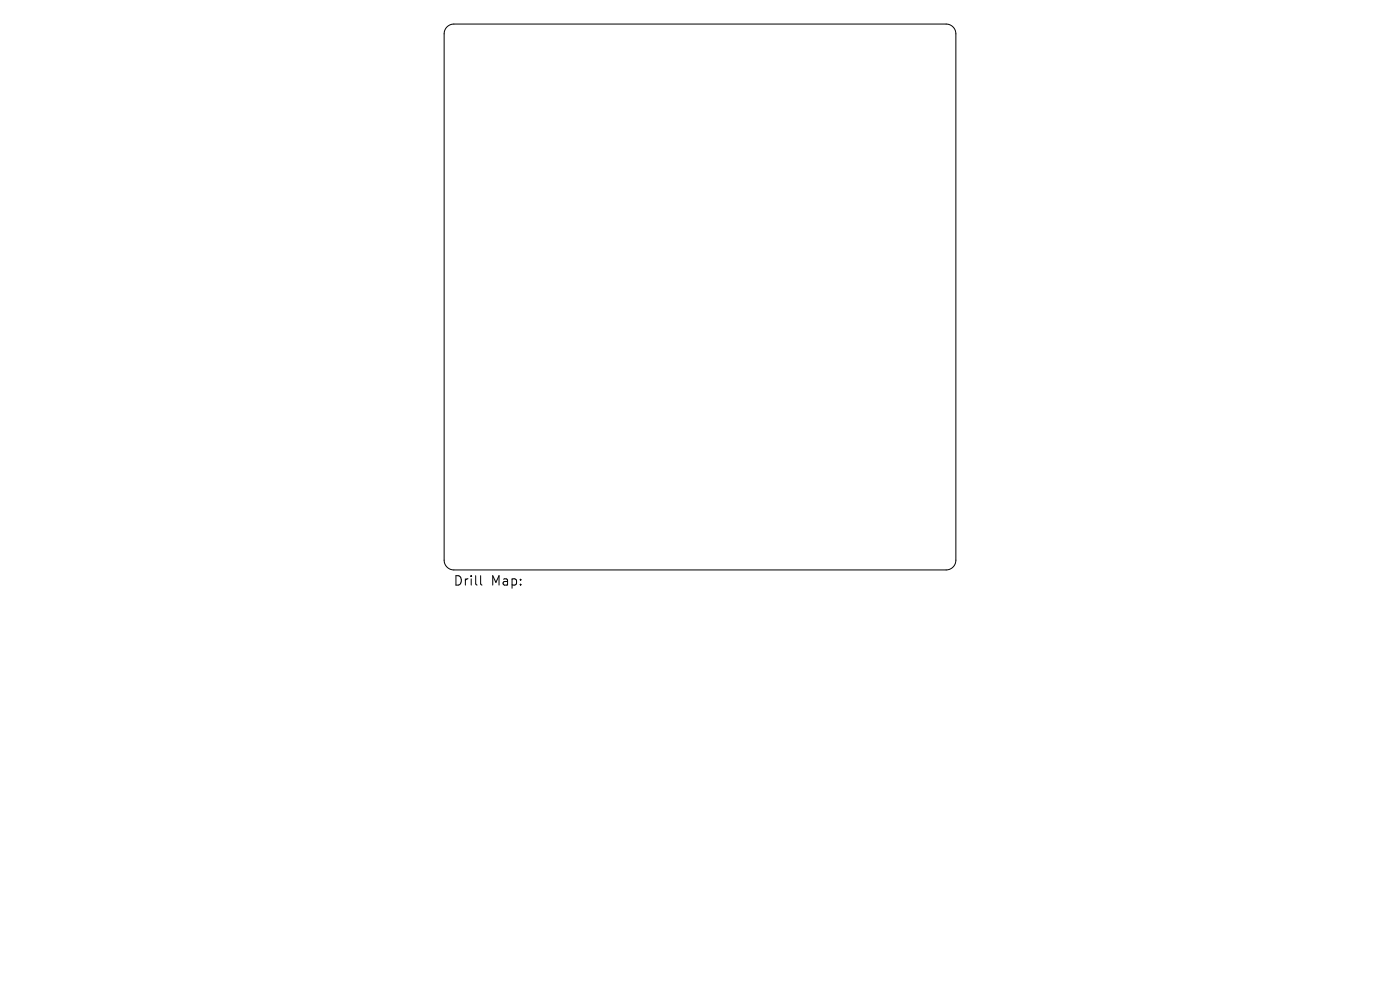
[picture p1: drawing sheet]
<svg xmlns="http://www.w3.org/2000/svg" width="297mm" height="210mm" viewBox="0 0 297 210" stroke-linecap="round" stroke-linejoin="round" font-family="sans-serif">
<defs><g id="words">
<g font-size="2.8">
<text x="96.1" y="124.5">Drill</text>
<text x="104.1" y="124.5">Map:</text>
</g>
</g></defs>
<path d="M94.8 5.7l.8-.5 .7-.1h104.4a2.07 2.07 0 0 1 2.1 2.1v111.6a2.07 2.07 0 0 1-2.1 2.1h-104.4a2.07 2.07 0 0 1-2.1-2.1v-111.6l.1-.7zM102 122.1v1.7l.2 .3" fill="none" stroke="#000" stroke-width=".21"/>
<use href="#words"/>
</svg>
